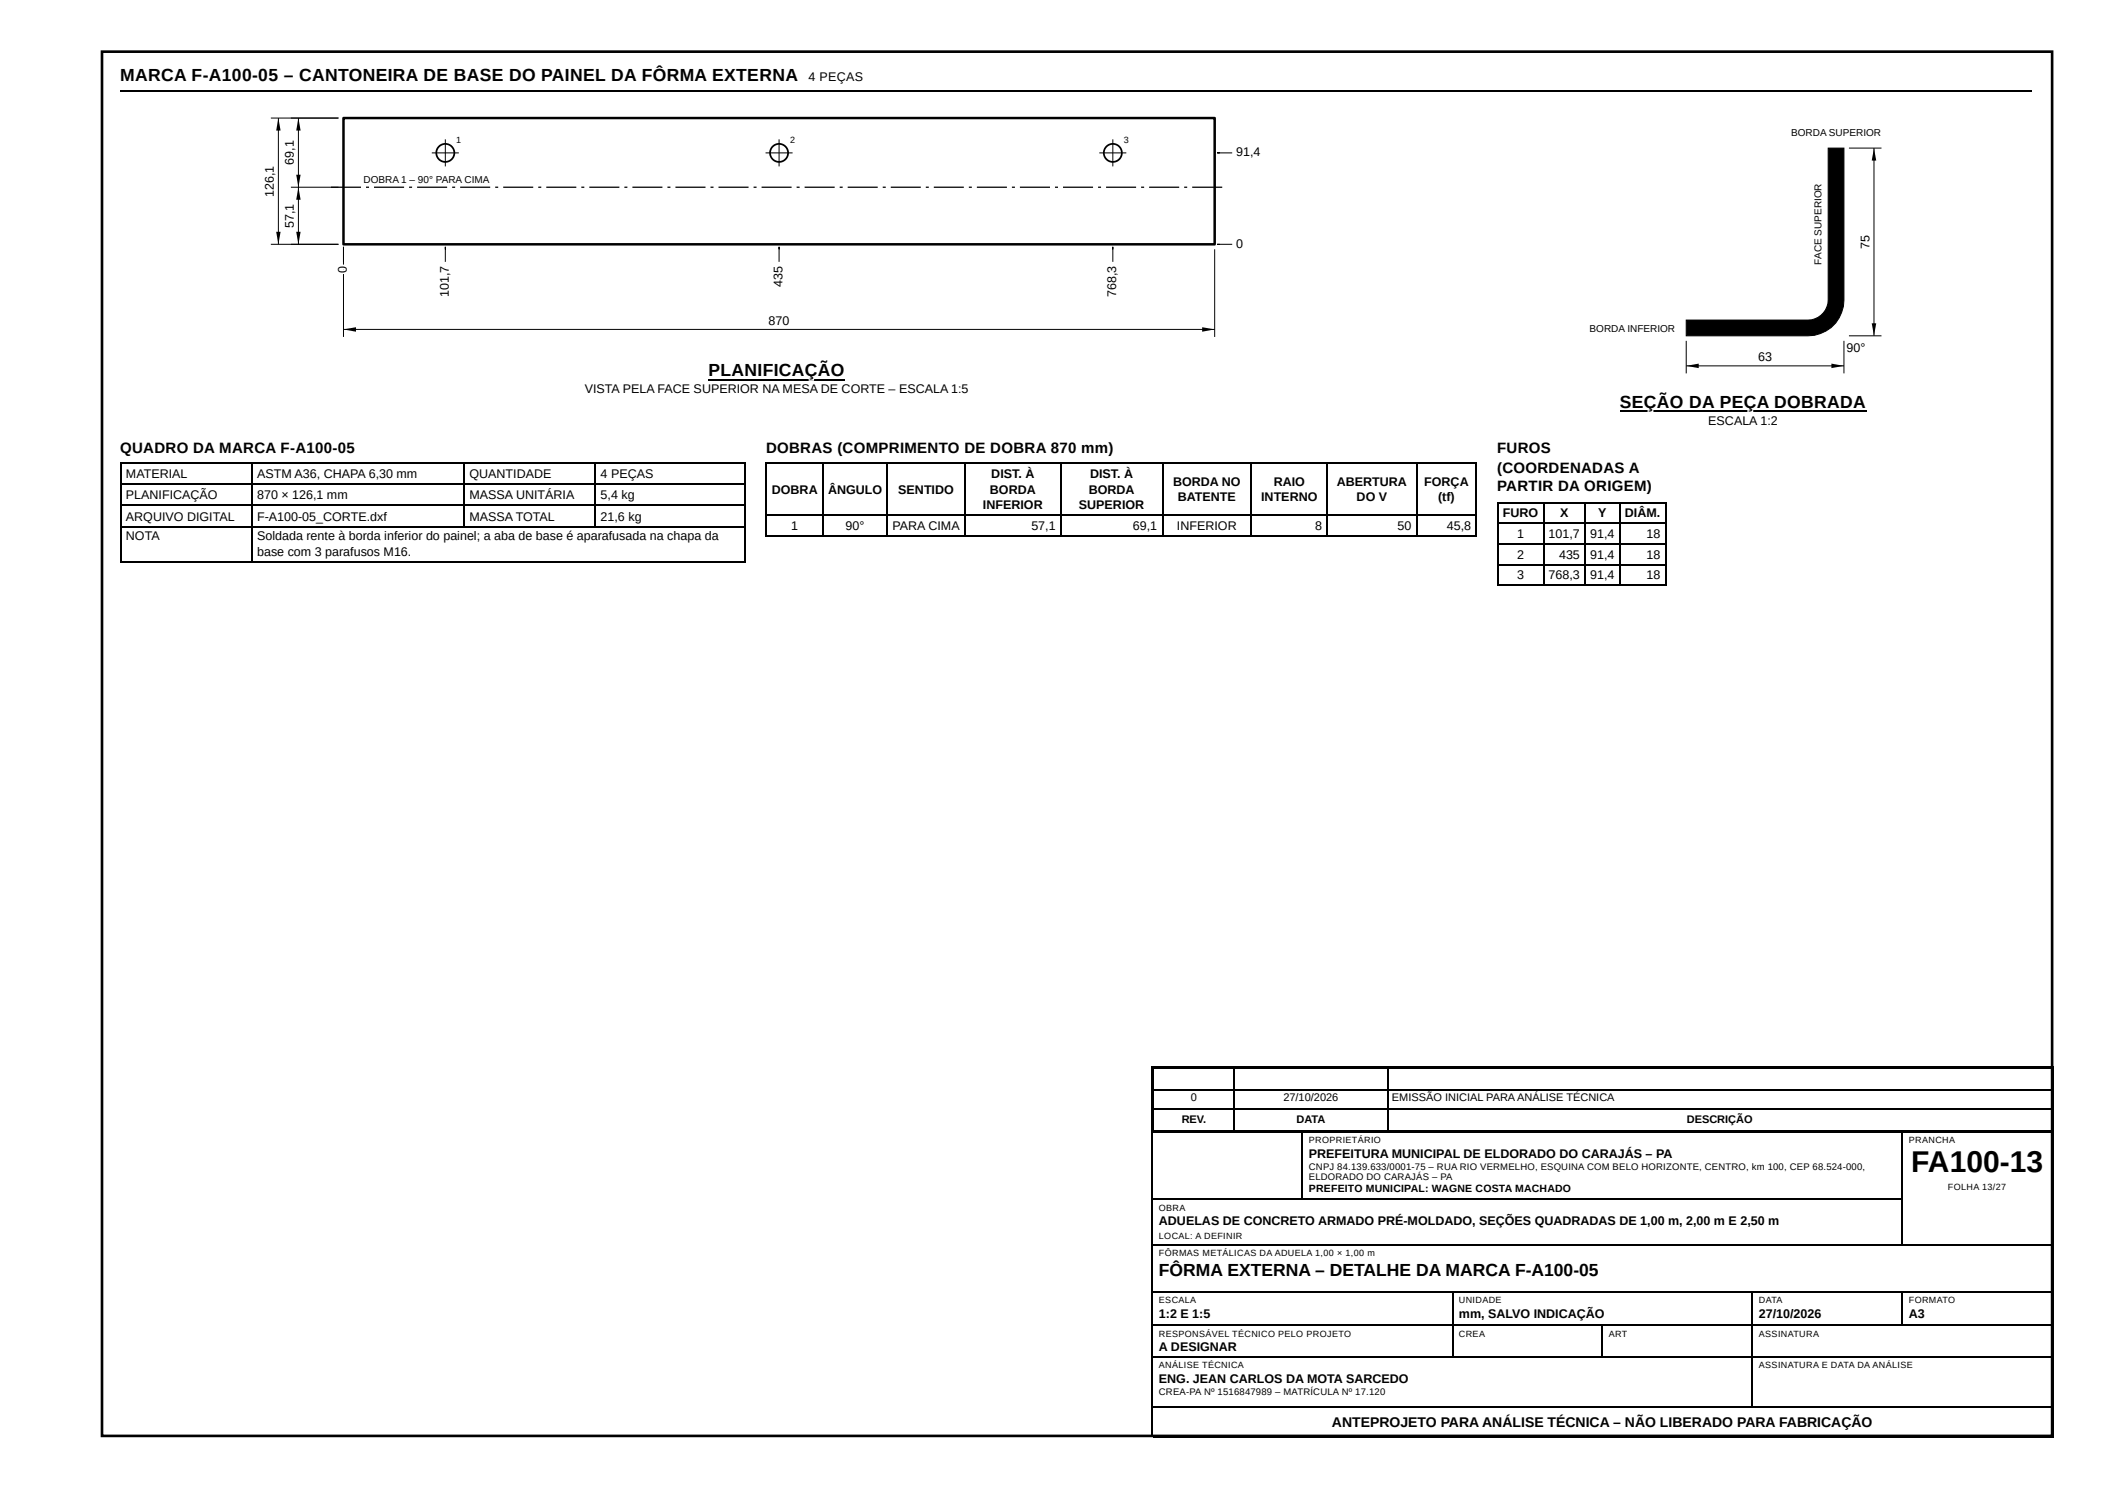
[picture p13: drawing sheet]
<svg xmlns="http://www.w3.org/2000/svg" width="420mm" height="297mm" viewBox="0 0 420 297" stroke-linecap="round" stroke-linejoin="round" font-family="sans-serif">
<defs><g id="words">
<text font-size="6" x="381.7" y="234.2">FA100-13</text>
<g font-size="3.5">
<text x="24" y="16.1">MARCA F-A100-05 – CANTONEIRA DE BASE DO PAINEL DA FÔRMA EXTERNA</text>
<text x="141.5" y="75.1">PLANIFICAÇÃO</text>
<text x="323.5" y="81.5">SEÇÃO DA PEÇA DOBRADA</text>
<text x="231.5" y="254.8">FÔRMA EXTERNA – DETALHE DA MARCA F-A100-05</text>
</g>
<g font-size="3">
<text x="24" y="90.5">QUADRO DA MARCA F-A100-05</text>
<text x="153" y="90.5">DOBRAS (COMPRIMENTO DE DOBRA 870 mm)</text>
<text x="299" y="90.5">FUROS</text>
<text x="299" y="94.5">(COORDENADAS A</text>
<text x="299" y="98.2">PARTIR DA ORIGEM)</text>
</g>
<text font-size="2.8" x="266" y="285">ANTEPROJETO PARA ANÁLISE TÉCNICA – NÃO LIBERADO PARA FABRICAÇÃO</text>
<g font-size="2.5">
<text x="161.4" y="16.1">4 PEÇAS</text>
<text x="371.5" y="70.3">°</text>
<text x="116.8" y="78.6">VISTA PELA FACE SUPERIOR NA MESA DE CORTE – ESCALA 1:5</text>
<text x="341.2" y="84.9">ESCALA 1:2</text>
<text x="25.2" y="95.5">MATERIAL</text>
<text x="51.3" y="95.5">ASTM A36, CHAPA 6,30 mm</text>
<text x="93.8" y="95.5">QUANTIDADE</text>
<text x="120" y="95.5">4 PEÇAS</text>
<text x="198" y="95.5">DIST. À</text>
<text x="217.7" y="95.5">DIST. À</text>
<text x="25.2" y="99.7">PLANIFICAÇÃO</text>
<text x="51.3" y="99.7">870 × 126,1 mm</text>
<text x="93.8" y="99.7">MASSA UNITÁRIA</text>
<text x="120" y="99.7">5,4 kg</text>
<text x="154.2" y="98.7">DOBRA</text>
<text x="165.4" y="98.7">ÂNGULO</text>
<text x="179.4" y="98.7">SENTIDO</text>
<text x="196.3" y="101.6">INFERIOR</text>
<text x="197.7" y="98.7">BORDA</text>
<text x="215.5" y="101.6">SUPERIOR</text>
<text x="217.4" y="98.7">BORDA</text>
<text x="234.3" y="97.1">BORDA NO</text>
<text x="235.2" y="100">BATENTE</text>
<text x="251.9" y="100">INTERNO</text>
<text x="254.4" y="97.1">RAIO</text>
<text x="267" y="97.1">ABERTURA</text>
<text x="270.9" y="100">DO V</text>
<text x="284.4" y="97.1">FORÇA</text>
<text x="287.2" y="100">(tf)</text>
<text x="25.2" y="104">ARQUIVO DIGITAL</text>
<text x="25.2" y="108">NOTA</text>
<text x="51.3" y="104">F-A100-05_CORTE.dxf</text>
<text x="51.3" y="108">Soldada rente à borda inferior do painel; a aba de base é aparafusada na chapa da</text>
<text x="93.8" y="104">MASSA TOTAL</text>
<text x="120" y="104">21,6 kg</text>
<text x="158" y="105.8">1</text>
<text x="168.9" y="105.8">90°</text>
<text x="178.3" y="105.8">PARA CIMA</text>
<text x="206" y="105.8">57,1</text>
<text x="226.3" y="105.8">69,1</text>
<text x="235.1" y="105.8">INFERIOR</text>
<text x="262.7" y="105.8">8</text>
<text x="279.1" y="105.8">50</text>
<text x="289" y="105.8">45,8</text>
<text x="300.1" y="103.2">FURO</text>
<text x="303" y="107.4">1</text>
<text x="309.3" y="107.4">101,7</text>
<text x="311.6" y="103.2">X</text>
<text x="317.6" y="107.4">91,4</text>
<text x="319.2" y="103.2">Y</text>
<text x="324.5" y="103.2">DIÂM.</text>
<text x="328.8" y="107.4">18</text>
<text x="51.3" y="111.1">base com 3 parafusos M16.</text>
<text x="303" y="111.7">2</text>
<text x="311.4" y="111.7">435</text>
<text x="317.6" y="111.7">91,4</text>
<text x="328.8" y="111.7">18</text>
<text x="303" y="115.6">3</text>
<text x="309.3" y="115.6">768,3</text>
<text x="317.6" y="115.6">91,4</text>
<text x="328.8" y="115.6">18</text>
<text x="261.4" y="231.2">PREFEITURA MUNICIPAL DE ELDORADO DO CARAJÁS – PA</text>
<text x="231.5" y="244.7">ADUELAS DE CONCRETO ARMADO PRÉ-MOLDADO, SEÇÕES QUADRADAS DE 1,00 m, 2,00 m E 2,50 m</text>
<text x="231.5" y="263.3">1:2 E 1:5</text>
<text x="291.4" y="263.3">mm, SALVO INDICAÇÃO</text>
<text x="351.3" y="263.3">27/10/2026</text>
<text x="381.2" y="263.3">A3</text>
<text x="231.5" y="269.9">A DESIGNAR</text>
<text x="231.5" y="276.2">ENG. JEAN CARLOS DA MOTA SARCEDO</text>
</g>
<g font-size="2.5" fill="#fff">
<text x="58.7" y="32.9" transform="rotate(-90 58.7 32.9)">69,,1</text>
<text x="246.9" y="31.2">91,,4</text>
<text x="54.7" y="39.3" transform="rotate(-90 54.7 39.3)">126,,1</text>
<text x="58.7" y="45.5" transform="rotate(-90 58.7 45.5)">57,,1</text>
<text x="246.9" y="49.5">0</text>
<text x="373.4" y="49.7" transform="rotate(-90 373.4 49.7)">75</text>
<text x="69.3" y="54.5" transform="rotate(-90 69.3 54.5)">0</text>
<text x="89.6" y="59.3" transform="rotate(-90 89.6 59.3)">101,,7</text>
<text x="156.3" y="57.3" transform="rotate(-90 156.3 57.3)">435</text>
<text x="222.9" y="59.3" transform="rotate(-90 222.9 59.3)">768,,3</text>
<text x="153.5" y="64.9">870</text>
<text x="368.8" y="70.3">90°</text>
<text x="351.1" y="72.2">63</text>
</g>
<g font-size="2.2">
<text x="237.9" y="219.9">0</text>
<text x="256.3" y="219.9">27/10/2026</text>
<text x="278" y="219.9">EMISSÃO INICIAL PARAANÁLISE TÉCNICA</text>
<text x="236" y="224.4">REV.</text>
<text x="258.9" y="224.4">DATA</text>
<text x="336.9" y="224.4">DESCRIÇÃO</text>
</g>
<text font-size="2.1" x="261.4" y="238.1">PREFEITO MUNICIPAL: WAGNE COSTA MACHADO</text>
<g font-size="2" fill="#fff">
<text x="357.7" y="27.2">BORDASUPERIOR</text>
<text x="72.6" y="36.5">DOBRA1–90°PARA CIMA</text>
<text x="363.8" y="52.8" transform="rotate(-90 363.8 52.8)">FACE SUPERIOR</text>
<text x="317.5" y="66.4">BORDAINFERIOR</text>
</g>
<g font-size="2">
<text x="357.7" y="27.2">BORDA SUPERIOR</text>
<text x="72.6" y="36.5">DOBRA 1 – 90° PARACIMA</text>
<text x="363.8" y="52.8" transform="rotate(-90 363.8 52.8)">FACESUPERIOR</text>
<text x="317.5" y="66.4">BORDA INFERIOR</text>
</g>
<g font-size="1.9">
<text x="261.4" y="233.6">CNPJ 84.139.633/0001-75 – RUA RIO VERMELHO, ESQUINA COM BELO HORIZONTE, CENTRO, km 100, CEP 68.524-000,</text>
<text x="261.4" y="235.7">ELDORADO DO CARAJÁS – PA</text>
<text x="231.5" y="278.6">CREA-PA Nº 1516847989 – MATRÍCULA Nº 17.120</text>
</g>
<g font-size="1.8" fill="#fff">
<text x="91.1" y="28.5">1</text>
<text x="157.8" y="28.5">2</text>
<text x="224.4" y="28.5">3</text>
</g>
<g font-size="1.8">
<text x="261.4" y="228.3">PROPRIETÁRIO</text>
<text x="381.2" y="228.3">PRANCHA</text>
<text x="389" y="237.6">FOLHA 13/27</text>
<text x="231.5" y="241.8">OBRA</text>
<text x="231.5" y="247.4">LOCAL: A DEFINIR</text>
<text x="231.5" y="250.8">FÔRMAS METÁLICAS DA ADUELA 1,00 × 1,00 m</text>
<text x="231.5" y="260.4">ESCALA</text>
<text x="291.4" y="260.4">UNIDADE</text>
<text x="351.3" y="260.4">DATA</text>
<text x="381.2" y="260.4">FORMATO</text>
<text x="231.5" y="267">RESPONSÁVEL TÉCNICO PELO PROJETO</text>
<text x="291.4" y="267">CREA</text>
<text x="321.3" y="267">ART</text>
<text x="351.3" y="267">ASSINATURA</text>
<text x="231.5" y="273.3">ANÁLISE TÉCNICA</text>
<text x="351.3" y="273.3">ASSINATURA E DATA DA ANÁLISE</text>
</g>
</g></defs>
<path d="M24.1 18.1h381.8" fill="none" stroke="#000" stroke-width=".26"/>
<path d="M68.6 23.6h174v25.2h-174z" fill="none" stroke="#000" stroke-width=".5"/>
<path d="M66.1 37.3h6v.2h-6zM73.1 37.3h.6v.2h-.6zM74.7 37.3h6v.2h-6zM81.7 37.3h.6v.2h-.6zM83.3 37.3h6v.2h-6zM90.3 37.3h.6v.2h-.6zM91.9 37.3h6v.2h-6zM98.9 37.3h.6v.2h-.6zM100.5 37.3h6v.2h-6zM107.5 37.3h.6v.2h-.6zM109.1 37.3h6v.2h-6zM116.1 37.3h.6v.2h-.6zM117.7 37.3h6v.2h-6zM124.7 37.3h.6v.2h-.6zM126.3 37.3h6v.2h-6zM133.3 37.3h.6v.2h-.6zM134.9 37.3h6v.2h-6zM141.9 37.3h.6v.2h-.6zM143.5 37.3h6v.2h-6zM150.5 37.3h.6v.2h-.6zM152.1 37.3h6v.2h-6zM159.1 37.3h.6v.2h-.6zM160.7 37.3h6v.2h-6zM167.7 37.3h.6v.2h-.6zM169.3 37.3h6v.2h-6zM176.3 37.3h.6v.2h-.6zM177.9 37.3h6v.2h-6zM184.9 37.3h.6v.2h-.6zM186.5 37.3h6v.2h-6zM193.5 37.3h.6v.2h-.6zM195.1 37.3h6v.2h-6zM202.1 37.3h.6v.2h-.6zM203.7 37.3h6v.2h-6zM210.7 37.3h.6v.2h-.6zM212.3 37.3h6v.2h-6zM219.3 37.3h.6v.2h-.6zM220.9 37.3h6v.2h-6zM227.9 37.3h.6v.2h-.6zM229.5 37.3h6v.2h-6zM236.5 37.3h.6v.2h-.6zM238.1 37.3h6v.2h-6z" fill="#000"/>
<circle cx="88.9" cy="30.5" r="1.8" fill="#fff"/>
<circle cx="88.9" cy="30.5" r="1.8" fill="none" stroke="#000" stroke-width=".35"/>
<path d="M86.2 30.5h5.4M88.9 27.8v5.4" fill="none" stroke="#000" stroke-width=".2"/>
<circle cx="155.6" cy="30.5" r="1.8" fill="#fff"/>
<circle cx="155.6" cy="30.5" r="1.8" fill="none" stroke="#000" stroke-width=".35"/>
<path d="M152.9 30.5h5.4M155.6 27.8v5.4" fill="none" stroke="#000" stroke-width=".2"/>
<circle cx="222.3" cy="30.5" r="1.8" fill="#fff"/>
<circle cx="222.3" cy="30.5" r="1.8" fill="none" stroke="#000" stroke-width=".35"/>
<g fill="none" stroke="#000" stroke-width=".2">
<path d="M54.1 23.6h13.5M55.6 23.6v25.2M58.1 37.4h9.5M59.6 23.6v25.2M219.6 30.5h5.4M222.3 27.8v5.4M243.6 30.5h-.5h3M365.1 29.6h3.2v30.3a7.1 7.1 0 0 1-7.2 7.2h-24.3v-3.2h24.3a4.1 4.1 0 0 0 4-4zM369.3 29.6h6.5M374.3 29.6v37.5M54.1 48.8h13.5M68.6 52.3v-3v18"/>
<path d="M88.9 49.8v-.5v3M155.6 49.8v-.5v3M222.3 49.8v-.5v3M242.6 49.8v17.5M243.6 48.8h-.5h3M68.6 65.8h174M336.8 68.1v6.5M336.8 73.1h31.5M368.3 68.1v6.5M369.3 67.1h6.5"/>
</g>
<g fill="#000">
<path d="M55.6 23.6l.4 2.5h-.8zM59.6 37.4l.4 2.5h-.8zM59.2 34.9h.8l-.4 2.5zM59.6 23.6l.4 2.5h-.8zM374.3 29.6l.4 2.5h-.9zM55.2 46.3h.8l-.4 2.5zM59.2 46.3h.8l-.4 2.5zM68.6 65.8l2.5-.4v.9zM240.1 65.4l2.5 .4-2.5 .5zM365.1 29.6h3.2v30.3a7.1 7.1 0 0 1-7.2 7.2h-24.3v-3.2h24.3a4.1 4.1 0 0 0 4-4zM336.8 73.1l2.5-.5v.9zM365.8 72.6l2.5 .5-2.5 .4z"/>
<path d="M373.8 64.6h.9l-.4 2.5z"/>
</g>
<g fill="none" stroke="#000" stroke-width=".26">
<path d="M141.5 75.8h27.3M24.1 92.5h124.9M24.1 96.7h124.9M24.2 92.3v20.1M50.4 92.3v20.1M92.7 92.3v13M118.9 92.3v13M148.8 92.3v20.1M152.9 92.5h142.1M153.1 92.3v14.9M164.4 92.3v14.9M177.1 92.3v14.9"/>
<path d="M192.7 92.3v14.9M211.8 92.3v14.9M232.2 92.3v14.9M249.9 92.3v14.9M265 92.3v14.9M283 92.3v14.9M294.9 92.3v14.9M323.5 82.2h49.2M24.1 100.9h124.9M24.1 105.2h124.9M24.1 112.3h124.9M152.9 102.8h142.1"/>
<path d="M152.9 107h142.1M299 100.4h33.8M299 104.4h33.8M299 108.6h33.8M299 112.8h33.8M299 116.8h33.8M299.1 100.3v16.6M308.4 100.3v16.6M316.6 100.3v16.6M323.5 100.3v16.6M332.7 100.3v16.6M229.9 213.1h180.2"/>
<path d="M230.1 213v74.1M230.2 213.4h179.9M230.2 217.6h179.9M230.3 213.3v12.7M246.5 213.3v12.7M277.2 213.3v12.7M410 213.3v12.7M229.9 226.1h180.2M230.2 221.6h179.9M230.2 225.8h179.9M230.2 239.6h149.7M260 226.2v13.5"/>
<path d="M379.8 226.2v22.5M410 226.2v60.9M230.2 248.6h179.9M230.2 258.1h179.9M290.1 258.2v13M349.9 258.2v23.1M379.8 258.2v6.6M230.2 264.7h179.9M230.2 271.1h179.9M320 264.8v6.4M230.2 281.1h179.9M230.2 286.9h179.9"/>
</g>
<path d="M20.4 10.3h389.4v276.5h-389.4z" fill="none" stroke="#000" stroke-width=".53"/>
<use href="#words"/>
</svg>
